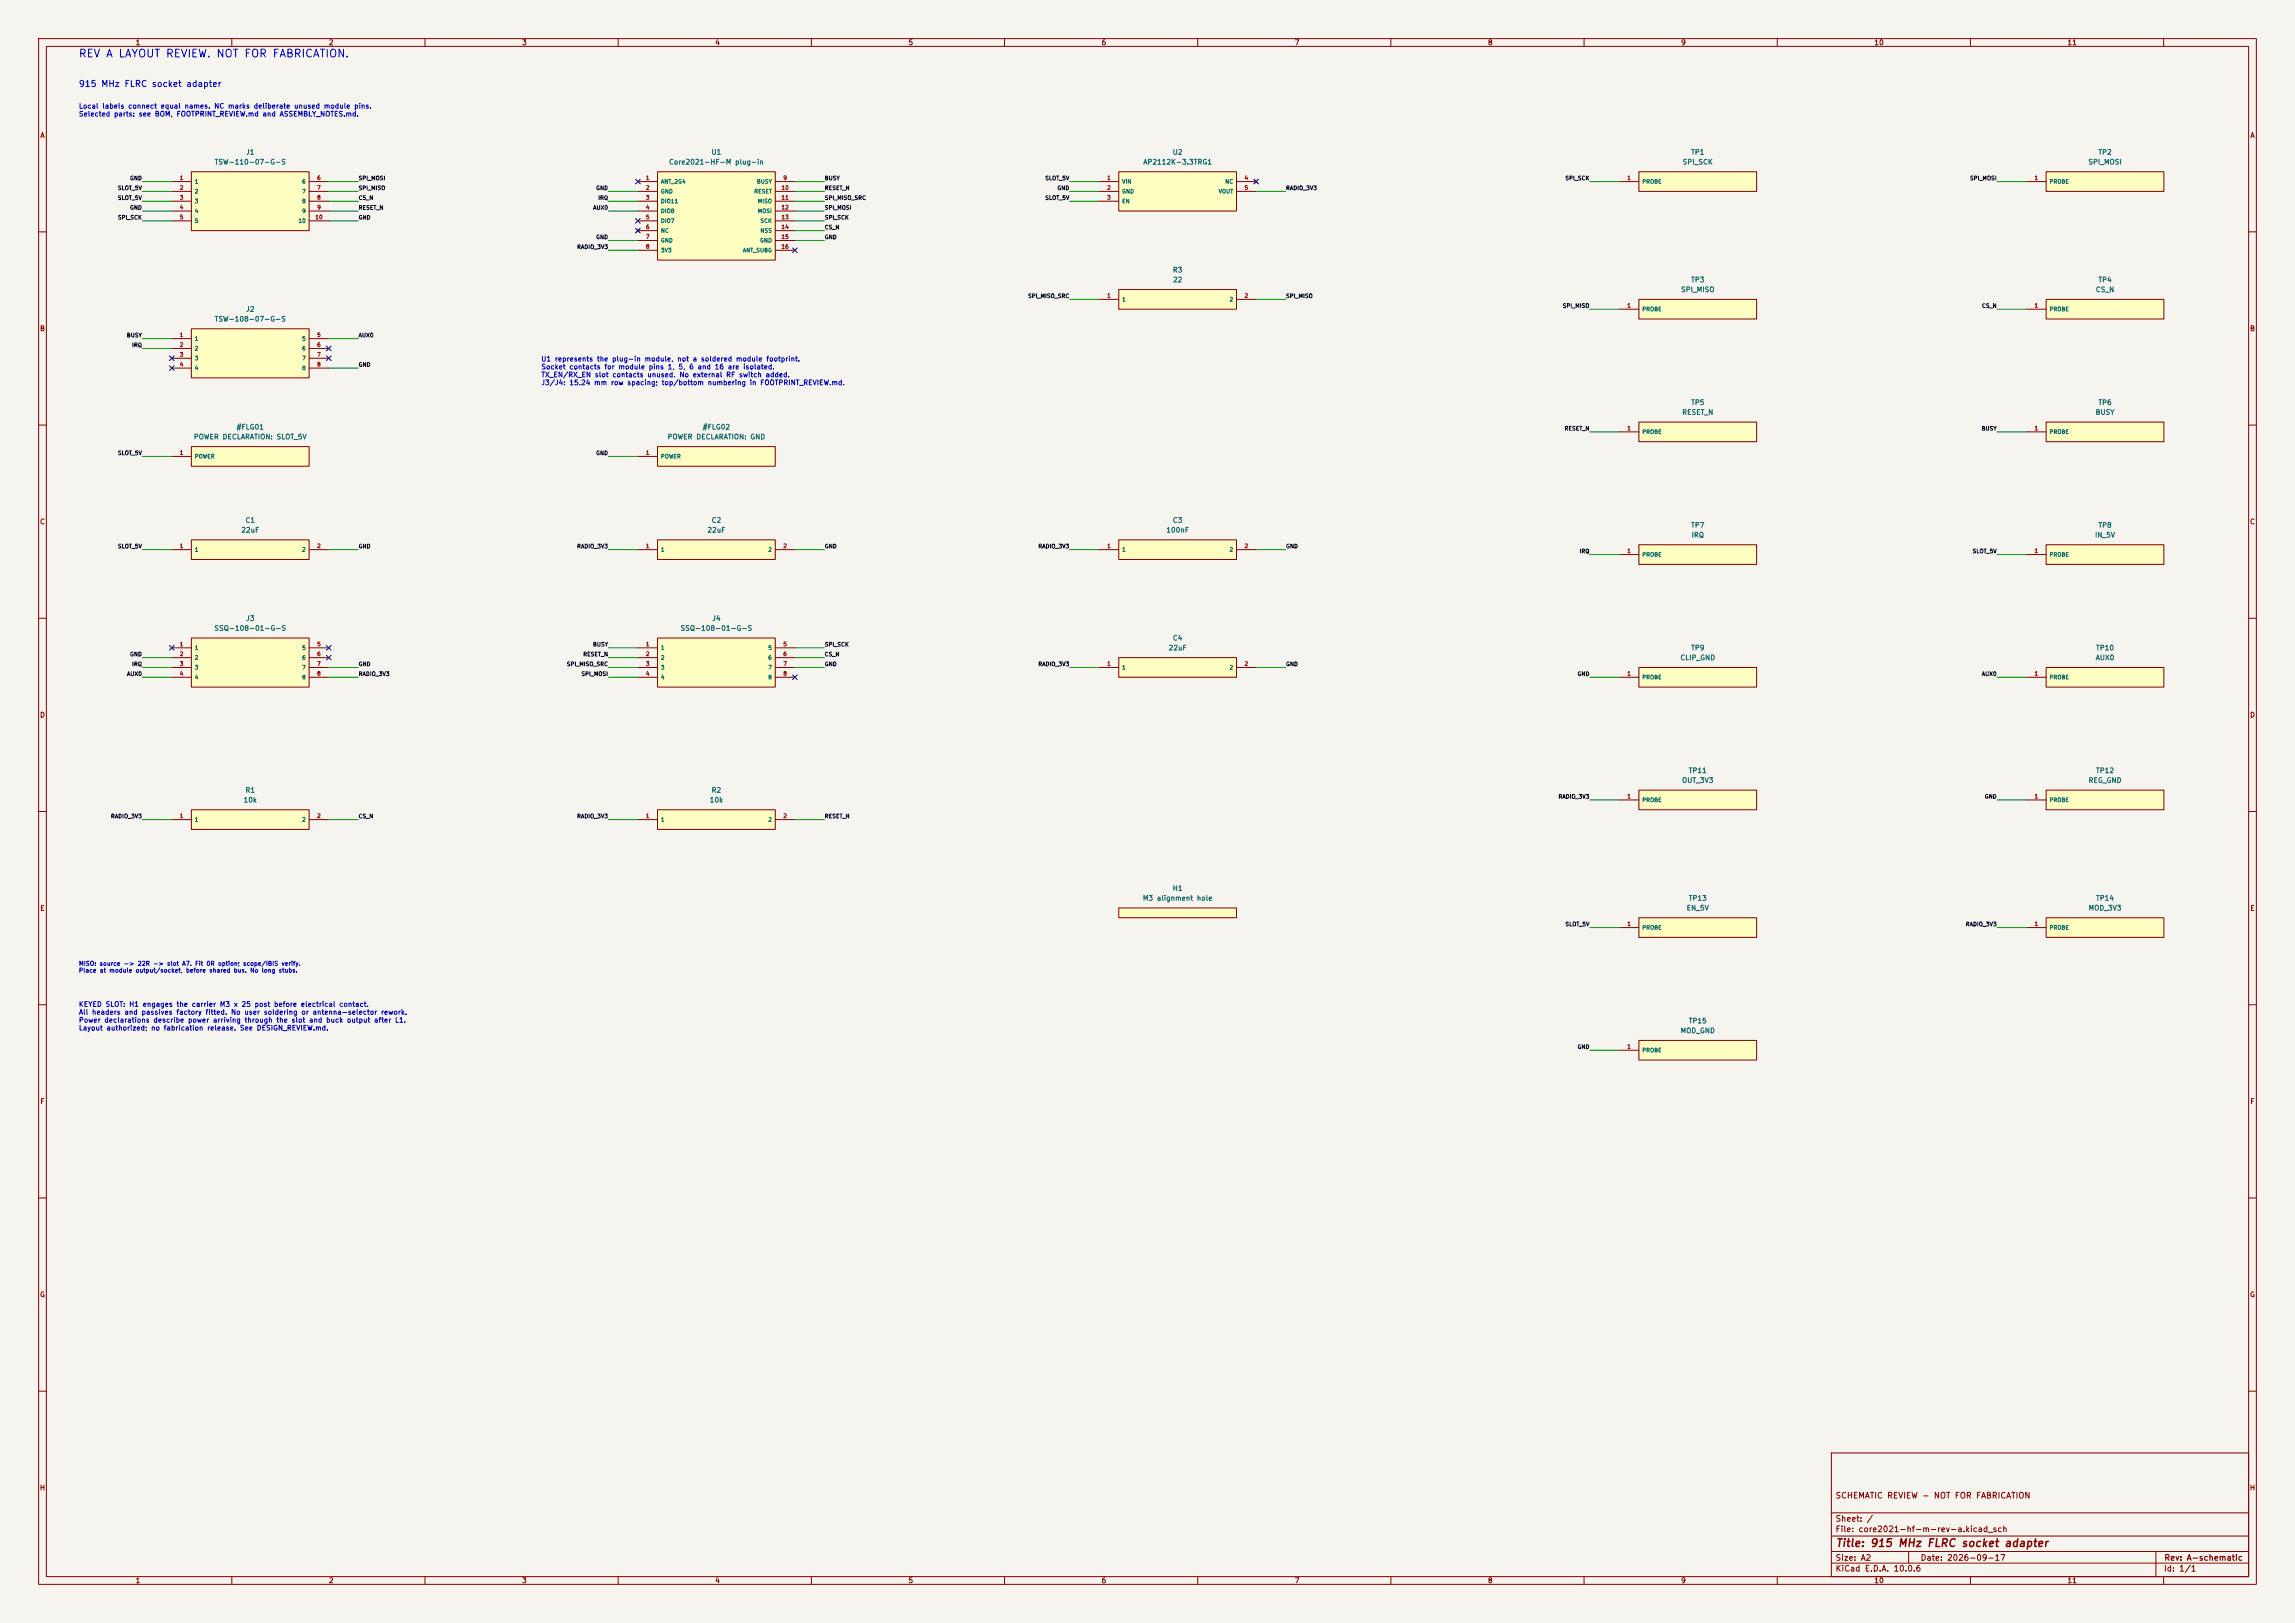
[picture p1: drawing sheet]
<svg xmlns="http://www.w3.org/2000/svg" width="594mm" height="420mm" viewBox="0 0 594 420" stroke-linecap="round" stroke-linejoin="round" font-family="sans-serif">
<defs><g id="words">
<text font-size="2" fill="#0000c2" x="20.2" y="15.3">REV A LAYOUT REVIEW. NOT FOR FABRICATION.</text>
<text font-size="2" fill="#840000" x="475" y="400.8">Title: 915 MHz FLRC socket adapter</text>
<text font-size="1.6" fill="#0000c2" x="20.3" y="22.9">915 MHz FLRC socket adapter</text>
<g font-size="1.5" fill="#840000">
<text x="475" y="388.1">SCHEMATIC REVIEW - NOT FOR FABRICATION</text>
<text x="475" y="394.1">Sheet: /</text>
<text x="475" y="396.8">File: core2021-hf-m-rev-a.kicad_sch</text>
<text x="475" y="407">KiCad E.D.A. 10.0.6</text>
<text x="475" y="404.2">Size: A2</text>
<text x="497" y="404.2">Date: 2026-09-17</text>
<text x="560" y="407">Id: 1/1</text>
<text x="560.1" y="404.2">Rev: A-schematic</text>
</g>
<g font-size="1.3" fill="#840000">
<text x="35" y="12">1</text>
<text x="85" y="12">2</text>
<text x="135" y="12">3</text>
<text x="185" y="12">4</text>
<text x="235" y="12">5</text>
<text x="285" y="12">6</text>
<text x="335" y="12">7</text>
<text x="385" y="12">8</text>
<text x="435" y="12">9</text>
<text x="485" y="12">10</text>
<text x="535" y="12">11</text>
<text x="10.3" y="36">A</text>
<text x="582.3" y="36">A</text>
<text x="10.2" y="86">B</text>
<text x="582.2" y="86">B</text>
<text x="10.2" y="136">C</text>
<text x="582.2" y="136">C</text>
<text x="10.2" y="186">D</text>
<text x="582.2" y="186">D</text>
<text x="10.3" y="236">E</text>
<text x="582.3" y="236">E</text>
<text x="10.3" y="286">F</text>
<text x="582.3" y="286">F</text>
<text x="10.2" y="336">G</text>
<text x="582.2" y="336">G</text>
<text x="10.2" y="386">H</text>
<text x="582.2" y="386">H</text>
<text x="35" y="410">1</text>
<text x="85" y="410">2</text>
<text x="135" y="410">3</text>
<text x="185" y="410">4</text>
<text x="235" y="410">5</text>
<text x="285" y="410">6</text>
<text x="335" y="410">7</text>
<text x="385" y="410">8</text>
<text x="435" y="410">9</text>
<text x="485" y="410">10</text>
<text x="535" y="410">11</text>
</g>
<g font-size="1.3" fill="#0000c2">
<text x="20.3" y="28.4">Local labels connect equal names. NC marks deliberate unused module pins.</text>
<text x="20.3" y="30.5">Selected parts: see BOM, FOOTPRINT_REVIEW.md and ASSEMBLY_NOTES.md.</text>
<text x="140" y="93.8">U1 represents the plug-in module, not a soldered module footprint.</text>
<text x="140" y="95.9">Socket contacts for module pins 1, 5, 6 and 16 are isolated.</text>
<text x="140" y="97.9">TX_EN/RX_EN slot contacts unused. No external RF switch added.</text>
<text x="140" y="100">J3/J4: 15.24 mm row spacing; top/bottom numbering in FOOTPRINT_REVIEW.md.</text>
<text x="20.3" y="260.8">KEYED SLOT: H1 engages the carrier M3 x 25 post before electrical contact.</text>
<text x="20.3" y="262.9">All headers and passives factory fitted. No user soldering or antenna-selector rework.</text>
<text x="20.3" y="264.9">Power declarations describe power arriving through the slot and buck output after L1.</text>
<text x="20.3" y="267">Layout authorized; no fabrication release. See DESIGN_REVIEW.md.</text>
</g>
<g font-size="1.3" fill="#006464">
<text x="63.6" y="40.3">J1</text>
<text x="184" y="40.3">U1</text>
<text x="303.4" y="40.3">U2</text>
<text x="437.6" y="40.3">TP1</text>
<text x="543" y="40.3">TP2</text>
<text x="55.4" y="42.9">TSW-110-07-G-S</text>
<text x="173" y="42.9">Core2021-HF-M plug-in</text>
<text x="295.8" y="42.9">AP2112K-3.3TRG1</text>
<text x="435.4" y="42.9">SPI_SCK</text>
<text x="540.4" y="42.9">SPI_MOSI</text>
<text x="303.4" y="70.8">R3</text>
<text x="303.5" y="73.4">22</text>
<text x="435" y="75.9">SPI_MISO</text>
<text x="437.6" y="73.4">TP3</text>
<text x="542.3" y="75.9">CS_N</text>
<text x="543" y="73.4">TP4</text>
<text x="55.4" y="83.5">TSW-108-07-G-S</text>
<text x="63.6" y="81">J2</text>
<text x="435.3" y="107.6">RESET_N</text>
<text x="437.6" y="105.1">TP5</text>
<text x="542.3" y="107.6">BUSY</text>
<text x="543" y="105.1">TP6</text>
<text x="50" y="114">POWER DECLARATION: SLOT_5V</text>
<text x="61.1" y="111.5">#FLG01</text>
<text x="172.7" y="114">POWER DECLARATION: GND</text>
<text x="181.8" y="111.5">#FLG02</text>
<text x="63.4" y="135.6">C1</text>
<text x="184.1" y="135.6">C2</text>
<text x="303.4" y="135.6">C3</text>
<text x="437.6" y="136.9">TP7</text>
<text x="543" y="136.9">TP8</text>
<text x="62.3" y="138.1">22uF</text>
<text x="183" y="138.1">22uF</text>
<text x="301.7" y="138.1">100nF</text>
<text x="437.7" y="139.4">IRQ</text>
<text x="542.1" y="139.4">IN_5V</text>
<text x="63.6" y="161">J3</text>
<text x="184.2" y="161">J4</text>
<text x="55.4" y="163.5">SSQ-108-01-G-S</text>
<text x="176" y="163.5">SSQ-108-01-G-S</text>
<text x="303.4" y="166.1">C4</text>
<text x="302.3" y="168.6">22uF</text>
<text x="434.8" y="171.1">CLIP_GND</text>
<text x="437.6" y="168.6">TP9</text>
<text x="542.3" y="171.1">AUX0</text>
<text x="542.4" y="168.6">TP10</text>
<text x="435.2" y="202.9">OUT_3V3</text>
<text x="437" y="200.4">TP11</text>
<text x="540.4" y="202.9">REG_GND</text>
<text x="542.4" y="200.4">TP12</text>
<text x="62.9" y="208">10k</text>
<text x="63.4" y="205.4">R1</text>
<text x="183.6" y="208">10k</text>
<text x="184.1" y="205.4">R2</text>
<text x="295.7" y="233.4">M3 alignment hole</text>
<text x="303.4" y="230.8">H1</text>
<text x="437" y="233.4">TP13</text>
<text x="542.4" y="233.4">TP14</text>
<text x="436.4" y="235.9">EN_5V</text>
<text x="540.4" y="235.9">MOD_3V3</text>
<text x="434.8" y="267.7">MOD_GND</text>
<text x="437" y="265.1">TP15</text>
</g>
<g font-size="1.1" fill="#0000c2">
<text x="20.3" y="250.2">MISO: source -&gt; 22R -&gt; slot A7. Fit 0R option; scope/IBIS verify.</text>
<text x="20.3" y="251.9">Place at module output/socket, before shared bus. No long stubs.</text>
</g>
<g font-size="1" fill="#0f0f0f">
<text x="33.5" y="46.9">GND</text>
<text x="92.7" y="46.9">SPI_MOSI</text>
<text x="213.4" y="46.9">BUSY</text>
<text x="270.4" y="46.9">SLOT_5V</text>
<text x="405" y="46.9">SPI_SCK</text>
<text x="509.8" y="46.9">SPI_MOSI</text>
<text x="30.4" y="49.4">SLOT_5V</text>
<text x="30.4" y="52">SLOT_5V</text>
<text x="92.7" y="49.4">SPI_MISO</text>
<text x="92.7" y="52">CS_N</text>
<text x="154.2" y="49.4">GND</text>
<text x="154.7" y="52">IRQ</text>
<text x="213.4" y="49.4">RESET_N</text>
<text x="213.4" y="52">SPI_MISO_SRC</text>
<text x="270.4" y="52">SLOT_5V</text>
<text x="273.6" y="49.4">GND</text>
<text x="332.7" y="49.4">RADIO_3V3</text>
<text x="30.4" y="57">SPI_SCK</text>
<text x="33.5" y="54.5">GND</text>
<text x="92.7" y="54.5">RESET_N</text>
<text x="92.7" y="57">GND</text>
<text x="153.4" y="54.5">AUX0</text>
<text x="213.4" y="54.5">SPI_MOSI</text>
<text x="213.4" y="57">SPI_SCK</text>
<text x="213.4" y="59.6">CS_N</text>
<text x="149.2" y="64.7">RADIO_3V3</text>
<text x="154.2" y="62.1">GND</text>
<text x="213.4" y="62.1">GND</text>
<text x="266" y="77.4">SPI_MISO_SRC</text>
<text x="332.7" y="77.4">SPI_MISO</text>
<text x="404.4" y="79.9">SPI_MISO</text>
<text x="512.9" y="79.9">CS_N</text>
<text x="32.7" y="87.5">BUSY</text>
<text x="92.7" y="87.5">AUX0</text>
<text x="34.1" y="90.1">IRQ</text>
<text x="92.7" y="95.1">GND</text>
<text x="404.8" y="111.7">RESET_N</text>
<text x="512.8" y="111.7">BUSY</text>
<text x="30.4" y="118">SLOT_5V</text>
<text x="154.2" y="118">GND</text>
<text x="30.4" y="142.1">SLOT_5V</text>
<text x="92.7" y="142.1">GND</text>
<text x="149.2" y="142.1">RADIO_3V3</text>
<text x="213.4" y="142.1">GND</text>
<text x="268.6" y="142.1">RADIO_3V3</text>
<text x="332.7" y="142.1">GND</text>
<text x="408.7" y="143.4">IRQ</text>
<text x="510.4" y="143.4">SLOT_5V</text>
<text x="153.4" y="167.5">BUSY</text>
<text x="213.4" y="167.5">SPI_SCK</text>
<text x="33.5" y="170.1">GND</text>
<text x="34.1" y="172.6">IRQ</text>
<text x="92.7" y="172.6">GND</text>
<text x="146.6" y="172.6">SPI_MISO_SRC</text>
<text x="150.8" y="170.1">RESET_N</text>
<text x="213.4" y="170.1">CS_N</text>
<text x="213.4" y="172.6">GND</text>
<text x="268.6" y="172.6">RADIO_3V3</text>
<text x="332.7" y="172.6">GND</text>
<text x="32.8" y="175.2">AUX0</text>
<text x="92.7" y="175.2">RADIO_3V3</text>
<text x="150.4" y="175.2">SPI_MOSI</text>
<text x="408.2" y="175.2">GND</text>
<text x="512.8" y="175.2">AUX0</text>
<text x="403.2" y="206.9">RADIO_3V3</text>
<text x="513.6" y="206.9">GND</text>
<text x="28.6" y="212">RADIO_3V3</text>
<text x="92.7" y="212">CS_N</text>
<text x="149.2" y="212">RADIO_3V3</text>
<text x="213.4" y="212">RESET_N</text>
<text x="405" y="239.9">SLOT_5V</text>
<text x="508.7" y="239.9">RADIO_3V3</text>
<text x="408.2" y="271.7">GND</text>
</g>
<g font-size="1" fill="#a90000">
<text x="46.4" y="46.8">1</text>
<text x="82" y="46.8">6</text>
<text x="167.1" y="46.8">1</text>
<text x="202.6" y="46.8">9</text>
<text x="286.4" y="46.8">1</text>
<text x="322" y="46.8">4</text>
<text x="421.1" y="46.8">1</text>
<text x="526.5" y="46.8">1</text>
<text x="46.4" y="49.3">2</text>
<text x="46.4" y="51.9">3</text>
<text x="82" y="49.3">7</text>
<text x="82" y="51.9">8</text>
<text x="167.1" y="49.3">2</text>
<text x="167.1" y="51.9">3</text>
<text x="202.1" y="49.3">10</text>
<text x="202.1" y="51.9">11</text>
<text x="286.4" y="49.3">2</text>
<text x="286.4" y="51.9">3</text>
<text x="322" y="49.3">5</text>
<text x="46.4" y="54.4">4</text>
<text x="46.4" y="57">5</text>
<text x="81.5" y="57">10</text>
<text x="82" y="54.4">9</text>
<text x="167.1" y="54.4">4</text>
<text x="167.1" y="57">5</text>
<text x="167.1" y="59.5">6</text>
<text x="202.1" y="54.4">12</text>
<text x="202.1" y="57">13</text>
<text x="202.1" y="59.5">14</text>
<text x="167.1" y="62">7</text>
<text x="167.1" y="64.6">8</text>
<text x="202.1" y="62">15</text>
<text x="202.1" y="64.6">16</text>
<text x="286.4" y="77.3">1</text>
<text x="322" y="77.3">2</text>
<text x="421.1" y="79.8">1</text>
<text x="526.5" y="79.8">1</text>
<text x="46.4" y="87.4">1</text>
<text x="46.4" y="90">2</text>
<text x="82" y="87.4">5</text>
<text x="82" y="90">6</text>
<text x="46.4" y="92.5">3</text>
<text x="46.4" y="95.1">4</text>
<text x="82" y="92.5">7</text>
<text x="82" y="95.1">8</text>
<text x="421.1" y="111.6">1</text>
<text x="526.5" y="111.6">1</text>
<text x="46.4" y="117.9">1</text>
<text x="167.1" y="117.9">1</text>
<text x="46.4" y="142.1">1</text>
<text x="82" y="142.1">2</text>
<text x="167.1" y="142.1">1</text>
<text x="202.6" y="142.1">2</text>
<text x="286.4" y="142.1">1</text>
<text x="322" y="142.1">2</text>
<text x="421.1" y="143.3">1</text>
<text x="526.5" y="143.3">1</text>
<text x="46.4" y="167.5">1</text>
<text x="82" y="167.5">5</text>
<text x="167.1" y="167.5">1</text>
<text x="202.6" y="167.5">5</text>
<text x="46.4" y="170">2</text>
<text x="46.4" y="172.5">3</text>
<text x="82" y="170">6</text>
<text x="82" y="172.5">7</text>
<text x="167.1" y="170">2</text>
<text x="167.1" y="172.5">3</text>
<text x="202.6" y="170">6</text>
<text x="202.6" y="172.5">7</text>
<text x="286.4" y="172.5">1</text>
<text x="322" y="172.5">2</text>
<text x="46.4" y="175.1">4</text>
<text x="82" y="175.1">8</text>
<text x="167.1" y="175.1">4</text>
<text x="202.6" y="175.1">8</text>
<text x="421.1" y="175.1">1</text>
<text x="526.5" y="175.1">1</text>
<text x="421.1" y="206.8">1</text>
<text x="526.5" y="206.8">1</text>
<text x="46.4" y="211.9">1</text>
<text x="82" y="211.9">2</text>
<text x="167.1" y="211.9">1</text>
<text x="202.6" y="211.9">2</text>
<text x="421.1" y="239.8">1</text>
<text x="526.5" y="239.8">1</text>
<text x="421.1" y="271.6">1</text>
</g>
<g font-size="1" fill="#006464">
<text x="50.3" y="47.8">1</text>
<text x="78.1" y="47.8">6</text>
<text x="170.9" y="47.8">ANT_2G4</text>
<text x="195.8" y="47.8">BUSY</text>
<text x="290.3" y="47.8">VIN</text>
<text x="317" y="47.8">NC</text>
<text x="424.9" y="47.8">PROBE</text>
<text x="530.4" y="47.8">PROBE</text>
<text x="50.3" y="50.3">2</text>
<text x="50.3" y="52.8">3</text>
<text x="78.1" y="50.3">7</text>
<text x="78.1" y="52.8">8</text>
<text x="170.9" y="50.3">GND</text>
<text x="170.9" y="52.8">DIO11</text>
<text x="195.1" y="50.3">RESET</text>
<text x="196" y="52.8">MISO</text>
<text x="290.3" y="50.3">GND</text>
<text x="290.3" y="52.8">EN</text>
<text x="315.3" y="50.3">VOUT</text>
<text x="50.3" y="55.4">4</text>
<text x="50.3" y="57.9">5</text>
<text x="77.1" y="57.9">10</text>
<text x="78.1" y="55.4">9</text>
<text x="170.9" y="55.4">DIO8</text>
<text x="170.9" y="57.9">DIO7</text>
<text x="196" y="55.4">MOSI</text>
<text x="196.7" y="57.9">SCK</text>
<text x="170.9" y="60.5">NC</text>
<text x="170.9" y="63">GND</text>
<text x="170.9" y="65.5">3V3</text>
<text x="192.1" y="65.5">ANT_SUBG</text>
<text x="196.6" y="63">GND</text>
<text x="196.7" y="60.5">NSS</text>
<text x="290.3" y="78.2">1</text>
<text x="318.1" y="78.2">2</text>
<text x="424.9" y="80.8">PROBE</text>
<text x="530.4" y="80.8">PROBE</text>
<text x="50.3" y="88.4">1</text>
<text x="78.1" y="88.4">5</text>
<text x="50.3" y="90.9">2</text>
<text x="50.3" y="93.5">3</text>
<text x="78.1" y="90.9">6</text>
<text x="78.1" y="93.5">7</text>
<text x="50.3" y="96">4</text>
<text x="78.1" y="96">8</text>
<text x="424.9" y="112.5">PROBE</text>
<text x="530.4" y="112.5">PROBE</text>
<text x="50.3" y="118.9">POWER</text>
<text x="170.9" y="118.9">POWER</text>
<text x="50.3" y="143">1</text>
<text x="78.1" y="143">2</text>
<text x="170.9" y="143">1</text>
<text x="198.7" y="143">2</text>
<text x="290.3" y="143">1</text>
<text x="318.1" y="143">2</text>
<text x="424.9" y="144.3">PROBE</text>
<text x="530.4" y="144.3">PROBE</text>
<text x="50.3" y="168.4">1</text>
<text x="50.3" y="170.9">2</text>
<text x="50.3" y="173.5">3</text>
<text x="78.1" y="168.4">5</text>
<text x="78.1" y="170.9">6</text>
<text x="78.1" y="173.5">7</text>
<text x="170.9" y="168.4">1</text>
<text x="170.9" y="170.9">2</text>
<text x="170.9" y="173.5">3</text>
<text x="198.7" y="168.4">5</text>
<text x="198.7" y="170.9">6</text>
<text x="198.7" y="173.5">7</text>
<text x="290.3" y="173.5">1</text>
<text x="318.1" y="173.5">2</text>
<text x="50.3" y="176">4</text>
<text x="78.1" y="176">8</text>
<text x="170.9" y="176">4</text>
<text x="198.7" y="176">8</text>
<text x="424.9" y="176">PROBE</text>
<text x="530.4" y="176">PROBE</text>
<text x="424.9" y="207.8">PROBE</text>
<text x="530.4" y="207.8">PROBE</text>
<text x="50.3" y="212.9">1</text>
<text x="78.1" y="212.9">2</text>
<text x="170.9" y="212.9">1</text>
<text x="198.7" y="212.9">2</text>
<text x="424.9" y="240.8">PROBE</text>
<text x="530.4" y="240.8">PROBE</text>
<text x="424.9" y="272.5">PROBE</text>
</g>
</g></defs>
<path d="M0 0h594v420h-594z" fill="#f5f4ef" stroke="#f5f4ef" stroke-width=".26"/>
<g fill="none" stroke="#840000" stroke-width=".26">
<path d="M10 10h574v400h-574zM12 12h570v396h-570zM60 10v2M110 10v2M160 10v2M210 10v2M260 10v2M310 10v2M360 10v2M410 10v2M460 10v2M510 10v2"/>
<path d="M560 10v2M10 60h2M582 60h2M10 110h2M582 110h2M10 160h2M582 160h2M10 210h2M582 210h2M10 260h2M582 260h2M10 310h2"/>
<path d="M582 310h2M10 360h2M474 376h108v32h-108zM582 360h2M474 397.5h108M474 391.5h108M60 408v2M110 408v2M160 408v2M210 408v2M260 408v2M310 408v2"/>
<path d="M360 408v2M410 408v2M460 408v2M474 404.5h108M474 401.5h108M494 401.5v3M510 408v2M558 401.5v6.5M560 408v2"/>
</g>
<path d="M170.2 44.5h30.5v22.8h-30.5z" fill="#ffffc2"/>
<g fill="none" stroke="#840000" stroke-width=".26">
<path d="M164.7 59.3l.8 .8M165.1 47h5.1M165.1 49.5h5.1M165.1 52.1h5.1M165.1 54.6h5.1M165.1 57.2h5.1M165.1 59.7h5.1M165.5 59.3l-.8 .8M170.2 44.5h30.5v22.8h-30.5zM200.7 47h5M200.7 49.5h5M200.7 52.1h5"/>
<path d="M200.7 54.6h5M200.7 57.2h5M200.7 59.7h5M165.1 62.2h5.1M165.1 64.8h5.1M200.7 62.2h5M200.7 64.8h5"/>
</g>
<path d="M529.6 109.2h30.5v5.1h-30.5z" fill="#ffffc2"/>
<path d="M524.5 111.8h5.1M529.6 109.2h30.5v5.1h-30.5z" fill="none" stroke="#840000" stroke-width=".26"/>
<path d="M424.2 109.2h30.5v5.1h-30.5z" fill="#ffffc2"/>
<path d="M419.1 111.8h5.1M424.2 109.2h30.5v5.1h-30.5z" fill="none" stroke="#840000" stroke-width=".26"/>
<path d="M424.2 141h30.5v5.1h-30.5z" fill="#ffffc2"/>
<path d="M419.1 143.5h5.1M424.2 141h30.5v5.1h-30.5z" fill="none" stroke="#840000" stroke-width=".26"/>
<path d="M424.2 269.2h30.5v5.1h-30.5z" fill="#ffffc2"/>
<path d="M419.1 271.8h5.1M424.2 269.2h30.5v5.1h-30.5z" fill="none" stroke="#840000" stroke-width=".26"/>
<path d="M424.2 237.5h30.5v5.1h-30.5z" fill="#ffffc2"/>
<path d="M424.2 237.5h30.5v5.1h-30.5zM419.1 240h5.1" fill="none" stroke="#840000" stroke-width=".26"/>
<path d="M49.5 44.5h30.5v15.2h-30.5z" fill="#ffffc2"/>
<path d="M44.4 47h5.1M44.4 49.5h5.1M44.4 52.1h5.1M44.4 54.6h5.1M44.4 57.2h5.1M49.5 44.5h30.5v15.2h-30.5zM80 47h5.1M80 49.5h5.1M80 52.1h5.1M80 54.6h5.1M80 57.2h5.1" fill="none" stroke="#840000" stroke-width=".26"/>
<path d="M424.2 204.5h30.5v5.1h-30.5z" fill="#ffffc2"/>
<path d="M419.1 207h5.1M424.2 204.5h30.5v5.1h-30.5z" fill="none" stroke="#840000" stroke-width=".26"/>
<path d="M424.2 172.7h30.5v5.1h-30.5z" fill="#ffffc2"/>
<path d="M419.1 175.3h5.1M424.2 172.7h30.5v5.1h-30.5z" fill="none" stroke="#840000" stroke-width=".26"/>
<path d="M424.2 77.5h30.5v5.1h-30.5z" fill="#ffffc2"/>
<path d="M424.2 77.5h30.5v5.1h-30.5zM419.1 80h5.1" fill="none" stroke="#840000" stroke-width=".26"/>
<path d="M424.2 44.5h30.5v5h-30.5z" fill="#ffffc2"/>
<path d="M419.1 47h5.1M424.2 44.5h30.5v5h-30.5z" fill="none" stroke="#840000" stroke-width=".26"/>
<path d="M529.6 77.5h30.5v5.1h-30.5z" fill="#ffffc2"/>
<path d="M529.6 77.5h30.5v5.1h-30.5zM524.5 80h5.1" fill="none" stroke="#840000" stroke-width=".26"/>
<path d="M529.6 44.5h30.5v5h-30.5z" fill="#ffffc2"/>
<path d="M524.5 47h5.1M529.6 44.5h30.5v5h-30.5z" fill="none" stroke="#840000" stroke-width=".26"/>
<path d="M529.6 237.5h30.5v5.1h-30.5z" fill="#ffffc2"/>
<path d="M529.6 237.5h30.5v5.1h-30.5zM524.5 240h5.1" fill="none" stroke="#840000" stroke-width=".26"/>
<path d="M529.6 204.5h30.5v5.1h-30.5z" fill="#ffffc2"/>
<path d="M524.5 207h5.1M529.6 204.5h30.5v5.1h-30.5z" fill="none" stroke="#840000" stroke-width=".26"/>
<path d="M529.6 172.7h30.5v5.1h-30.5z" fill="#ffffc2"/>
<path d="M524.5 175.3h5.1M529.6 172.7h30.5v5.1h-30.5z" fill="none" stroke="#840000" stroke-width=".26"/>
<path d="M49.5 209.6h30.5v5h-30.5z" fill="#ffffc2"/>
<path d="M44.4 212.1h5.1M49.5 209.6h30.5v5h-30.5zM80 212.1h5.1" fill="none" stroke="#840000" stroke-width=".26"/>
<path d="M49.5 139.7h30.5v5.1h-30.5z" fill="#ffffc2"/>
<path d="M49.5 139.7h30.5v5.1h-30.5zM44.4 142.2h5.1M80 142.2h5.1" fill="none" stroke="#840000" stroke-width=".26"/>
<path d="M49.5 165.1h30.5v12.7h-30.5z" fill="#ffffc2"/>
<path d="M44.4 167.6h5.1M44.4 170.2h5.1M44.4 172.7h5.1M44.4 175.3h5.1M49.5 165.1h30.5v12.7h-30.5zM80 167.6h5.1M80 170.2h5.1M80 172.7h5.1M80 175.3h5.1" fill="none" stroke="#840000" stroke-width=".26"/>
<path d="M289.6 235h30.4v2.5h-30.4z" fill="#ffffc2"/>
<path d="M289.6 235h30.4v2.5h-30.4z" fill="none" stroke="#840000" stroke-width=".26"/>
<path d="M289.6 170.2h30.4v5.1h-30.4z" fill="#ffffc2"/>
<path d="M284.5 172.7h5.1M289.6 170.2h30.4v5.1h-30.4zM320 172.7h5.1" fill="none" stroke="#840000" stroke-width=".26"/>
<path d="M289.6 139.7h30.4v5.1h-30.4z" fill="#ffffc2"/>
<path d="M289.6 139.7h30.4v5.1h-30.4zM284.5 142.2h5.1M320 142.2h5.1" fill="none" stroke="#840000" stroke-width=".26"/>
<path d="M289.6 74.9h30.4v5.1h-30.4z" fill="#ffffc2"/>
<path d="M284.5 77.5h5.1M289.6 74.9h30.4v5.1h-30.4zM320 77.5h5.1" fill="none" stroke="#840000" stroke-width=".26"/>
<path d="M289.6 44.5h30.4v10.1h-30.4z" fill="#ffffc2"/>
<path d="M284.5 47h5.1M284.5 49.5h5.1M284.5 52.1h5.1M289.6 44.5h30.4v10.1h-30.4zM320 47h5.1M320 49.5h5.1M324.7 46.6l.8 .8M325.5 46.6l-.8 .8" fill="none" stroke="#840000" stroke-width=".26"/>
<path d="M529.6 141h30.5v5.1h-30.5z" fill="#ffffc2"/>
<path d="M524.5 143.5h5.1M529.6 141h30.5v5.1h-30.5z" fill="none" stroke="#840000" stroke-width=".26"/>
<path d="M170.2 209.6h30.5v5h-30.5z" fill="#ffffc2"/>
<path d="M165.1 212.1h5.1M170.2 209.6h30.5v5h-30.5zM200.7 212.1h5" fill="none" stroke="#840000" stroke-width=".26"/>
<path d="M170.2 165.1h30.5v12.7h-30.5z" fill="#ffffc2"/>
<path d="M165.1 167.6h5.1M165.1 170.2h5.1M165.1 172.7h5.1M165.1 175.3h5.1M170.2 165.1h30.5v12.7h-30.5zM200.7 167.6h5M200.7 170.2h5M200.7 172.7h5M200.7 175.3h5" fill="none" stroke="#840000" stroke-width=".26"/>
<path d="M49.5 85.1h30.5v12.7h-30.5z" fill="#ffffc2"/>
<path d="M44.4 87.6h5.1M44.4 90.2h5.1M44.4 92.7h5.1M44.4 95.3h5.1M49.5 85.1h30.5v12.7h-30.5zM80 87.6h5.1M80 90.2h5.1M80 92.7h5.1M80 95.3h5.1" fill="none" stroke="#840000" stroke-width=".26"/>
<path d="M170.2 139.7h30.5v5.1h-30.5z" fill="#ffffc2"/>
<path d="M170.2 139.7h30.5v5.1h-30.5zM165.1 142.2h5.1M200.7 142.2h5" fill="none" stroke="#840000" stroke-width=".26"/>
<path d="M49.5 115.6h30.5v5.1h-30.5z" fill="#ffffc2"/>
<path d="M44.4 118.1h5.1M49.5 115.6h30.5v5.1h-30.5z" fill="none" stroke="#840000" stroke-width=".26"/>
<path d="M170.2 115.6h30.5v5.1h-30.5z" fill="#ffffc2"/>
<path d="M165.1 118.1h5.1M170.2 115.6h30.5v5.1h-30.5z" fill="none" stroke="#840000" stroke-width=".26"/>
<g fill="none" stroke="#009600" stroke-width=".26">
<path d="M36.8 54.6h7.6M36.8 49.5h7.6M36.8 52.1h7.6M36.8 47h7.6M36.8 57.2h7.6M85.1 54.6h7.6M85.1 49.5h7.6M85.1 52.1h7.6M85.1 47h7.6M85.1 57.2h7.6M157.5 54.6h7.6M157.5 49.5h7.6"/>
<path d="M157.5 52.1h7.6M205.7 54.6h7.7M205.7 49.5h7.7M205.7 52.1h7.7M205.7 47h7.7M205.7 59.7h7.7M205.7 57.2h7.7M276.9 49.5h7.6M276.9 52.1h7.6M276.9 47h7.6M325.1 49.5h7.6M411.5 47h7.6"/>
<path d="M516.9 47h7.6M157.5 62.2h7.6M157.5 64.8h7.6M205.7 62.2h7.7M276.9 77.5h7.6M325.1 77.5h7.6M36.8 87.6h7.6M36.8 90.2h7.6M85.1 87.6h7.6M85.1 95.3h7.6M411.5 80h7.6M516.9 80h7.6"/>
<path d="M36.8 118.1h7.6M157.5 118.1h7.6M411.5 111.8h7.6M516.9 111.8h7.6M36.8 142.2h7.6M85.1 142.2h7.6M157.5 142.2h7.6M205.7 142.2h7.7M276.9 142.2h7.6M325.1 142.2h7.6M411.5 143.5h7.6M516.9 143.5h7.6"/>
<path d="M36.8 172.7h7.6M36.8 170.2h7.6M36.8 175.3h7.6M85.1 172.7h7.6M85.1 175.3h7.6M157.5 172.7h7.6M157.5 170.2h7.6M157.5 175.3h7.6M157.5 167.6h7.6M205.7 172.7h7.7M205.7 170.2h7.7M205.7 167.6h7.7"/>
<path d="M276.9 172.7h7.6M325.1 172.7h7.6M411.5 175.3h7.6M516.9 175.3h7.6M36.8 212.1h7.6M85.1 212.1h7.6M157.5 212.1h7.6M205.7 212.1h7.7M411.5 207h7.6M516.9 207h7.6M411.5 240h7.6M516.9 240h7.6"/>
<path d="M411.5 271.8h7.6"/>
</g>
<g fill="none" stroke="#000084" stroke-width=".26">
<path d="M164.5 56.5l1.2 1.3M164.5 46.4l1.2 1.2M164.5 59.1l1.2 1.2M165.7 56.5l-1.2 1.3M165.7 46.4l-1.2 1.2M165.7 59.1l-1.2 1.2M324.5 46.4l1.2 1.2M325.7 46.4l-1.2 1.2M205.1 64.2l1.2 1.2M206.3 64.2l-1.2 1.2M43.8 94.6l1.3 1.3M43.8 92.1l1.3 1.2"/>
<path d="M45.1 94.6l-1.3 1.3M45.1 92.1l-1.3 1.2M84.5 89.6l1.2 1.2M84.5 92.1l1.2 1.2M85.7 89.6l-1.2 1.2M85.7 92.1l-1.2 1.2M43.8 167l1.3 1.2M45.1 167l-1.3 1.2M84.5 169.6l1.2 1.2M84.5 167l1.2 1.2M85.7 169.6l-1.2 1.2M85.7 167l-1.2 1.2"/>
<path d="M205.1 174.7l1.2 1.2M206.3 174.7l-1.2 1.2"/>
</g>
<use href="#words"/>
</svg>
